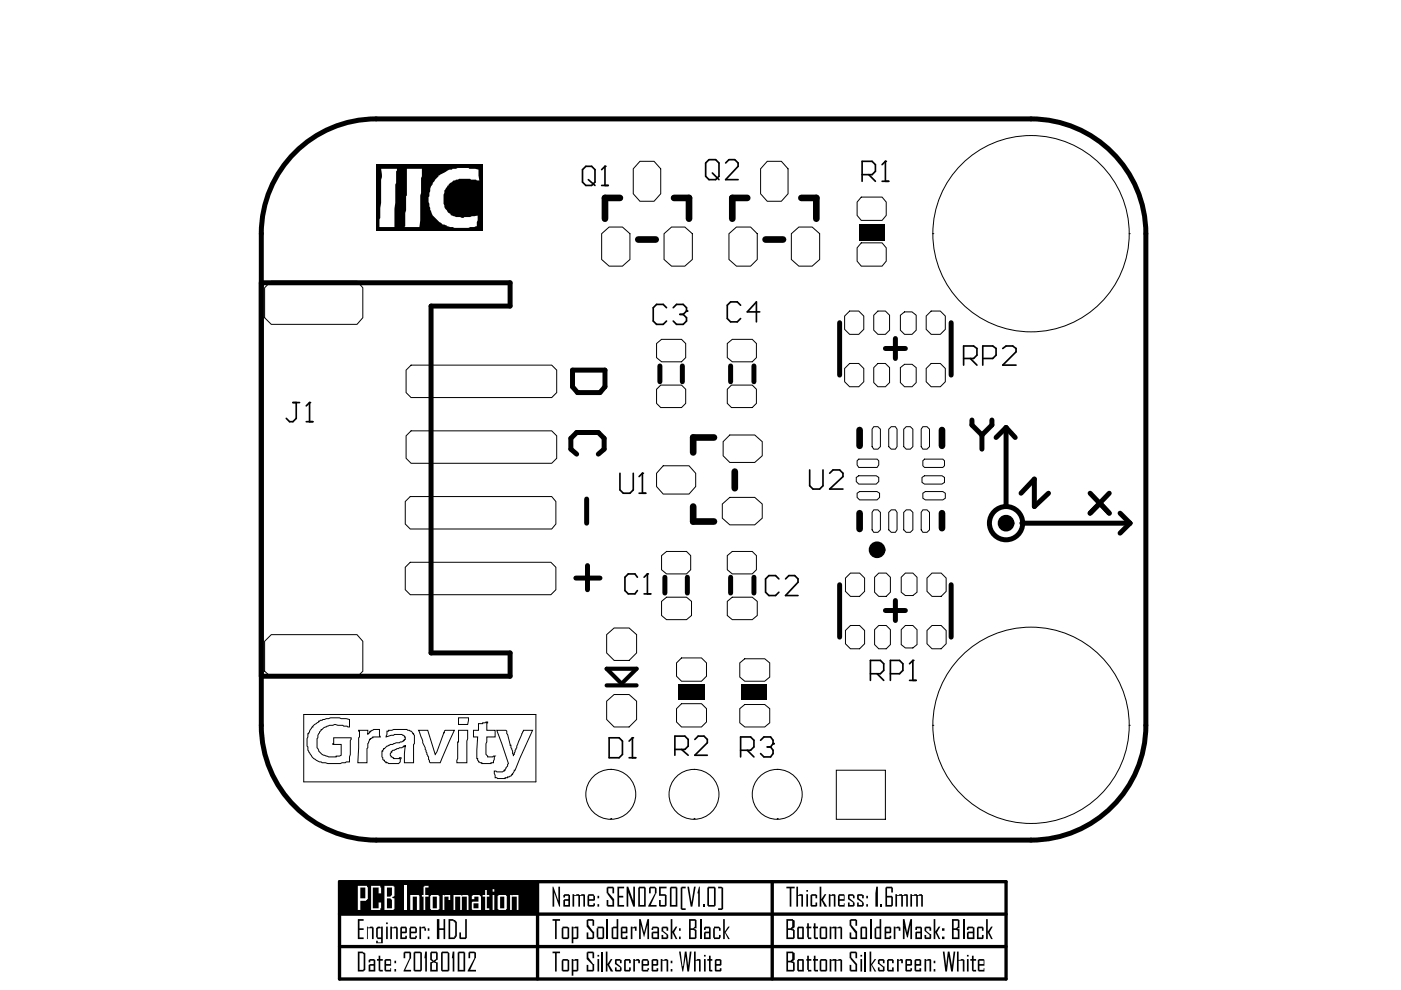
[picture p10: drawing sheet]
<svg xmlns="http://www.w3.org/2000/svg" width="297mm" height="210mm" viewBox="0 0 297 210" stroke-linecap="round" stroke-linejoin="round" font-family="sans-serif">
<path d="M72 186.9h141.3v20.7h-141.3zM72 193.8h141.3M114 186.9v20.7M163.7 186.9v20.7M72 200.7h141.3" fill="none" stroke="#000" stroke-width=".71"/>
<g fill="#000">
<path d="M75.9 194.9h1.2v.3h-.9v1.6h.9v.4h-.9v1.6h.9v.3h-1.2zM77.8 196.5h.2v.1h.3l.2-.1h.5v.1h.2v2.5h-.3v-2.3h-.9v2.3h-.2zM82.7 196.5h.4v.1l1.1-.1v.1h.1v2.5h-.3v-2.3h-.9v2.3h-.4zM88.9 196.5h.4v.1l.9-.1v.3h.1v.5h-.3v-.5h-.7v2.3h-.4zM92.6 194.9h.6v1.9h.8v-1.9h.4v4.2h-.4v-1.9h-.8v1.9h-.6zM98.6 194.9h.4v4h-.2v.2a1.59 1.59 0 0 1-1.4-.2v-1.2h.3v1.1h.9zM117.1 194.9h1.6v.3h-.7v3.9h-.3v-3.9h-.6zM117.1 188h.2l1.1 3v-3h.3v4.2h-.1l-1.1-3v3h-.4zM121.4 189.6h.3v.2h.4l.2-.2h.5v.2l1.1-.2 .1 .2v2.4h-.3v-2.3h-.7v2.3h-.4v-2.3h-.9v2.3h-.3zM124.4 195.1h.2v-.2h1.2v.2h.2v1.2h-.4v-1.1h-.9v.9l1.1 1.4h.2v1.4h-.2v.2h-1.4v-1.4h.3v1.1h.9v-.9l-1.2-1.4zM128.6 188.2h.2v-.2h1.2v.2h.2v1.2h-.3v-1h-.9v.8l1.2 1.4v1.6h-1.4v-.1h-.2v-1.3h.4v1.1h.9v-.9l-1.1-1.6h-.2zM130.9 188h1.4v.4h-1v1.5h.8v.4h-.8v1.6h1v.3h-1.4z"/>
<path d="M132.9 188h.3l1.1 3v-3h.3v4.2h-.3l-1.1-3v3h-.3zM133.7 196.5h.4v.1l.9-.1v.8h-.4v-.5h-.5v2.3h-.4zM135.5 194.9h.4l.7 2.8 .7-2.8h.3v4.2h-.3v-3l-.7 2.7-.7-2.7v3h-.4zM137.6 188.2h.2v-.2h1.1l.3 .4v1h-.2l-1 2.5h1.2v.3h-1.8l1.5-2.8v-1h-.9v1h-.4zM139.7 188h1.6v.4h-1.2v1.2h1v.2h.2v2.3h-.2v.1a1.59 1.59 0 0 1-1.4-.1v-1.3h.4v1.1h.9v-2h-1.3zM140.3 196.6h.1v-.1h1.1v.1h.2v.7h-.4v-.5h-.7v.5l1.1 .9v.7h-.2v.2h-1.2v-.9h.3v.6h.7v-.6l-1-.7zM142.2 194.9h.4v2.6l.7-1h.3l-.7 1.2 .7 1.4h-.3l-.7-1.4v1.4h-.4zM144.3 188.2h.2v-.2h.9v.4h-.7v4.2h.7v.3h-.9v-.1h-.2zM145.7 188h.4l.5 3.7 .5-3.7h.4l-.7 4.2h-.4zM148.2 188h.2v4.2h-.4v-2.8h-.2zM149.1 191.7h.3v.5h-.3zM151.4 196.5h1l.4 .3v.5h-.4v-.5h-.8v2h.8v-.6h.4l-.2 .9h-1.2l-.2-.3v-2h.2z"/>
<path d="M152.3 188h.7l.3 .2v4.6h-.2v.1h-.8v-.3h.7v-4.2h-.7zM153.3 194.9h.4v2.6l.7-1h.3l-.9 1.2 .9 1.4h-.3l-.7-1.4v1.4h-.4zM166.7 188h1.8v.4h-.7v3.8h-.4v-3.8h-.7zM168.8 188h.4v1.8l.3-.2h.6l.2 .2v2.4h-.4v-2.3h-.7v2.3h-.4zM171.1 195.8h.4v.7h.5v.3h-.5v2h.5v.3h-.7v-.3h-.2v-2h-.1v-.3h.1zM171.8 189.8h.2v-.2h1.1v.2h.2v.7h-.4v-.6h-.7v2h.7v-.6h.4v.8l-.2 .1h-1.1l-.2-.1zM172.5 195.8h.4v.7h.5v.3h-.5v2h.5v.3h-.7v-.2h-.2v-2.1h-.1v-.3h.1zM173.8 188h.3v2.6l.7-1h.4l-.7 1.2 .9 1.4h-.6l-.7-1.4v1.4h-.3zM175.7 189.6h.4v.2l.9-.2 .1 .2v2.4h-.3v-2.3h-.7v2.3h-.4zM175.9 196.5h.4v.1a1.15 1.15 0 0 1 1.2 0l.3-.1h.6v.1h.1v2.5h-.3v-2.3h-.9v2.3h-.3v-2.3h-.7v2.3h-.4zM179.8 189.8l.2-.2h.8l.4 .3v.6h-.4v-.6h-.7v.6l.9 .7v.1h.2v.8h-.2v.1h-1.2v-.9h.3v.6h.7v-.6l-1-.7zM180.1 195.1h.2v-.2h1.2v.2h.2v1.2h-.3v-1.1h-.9v.9l1.2 1.4v1.6h-1.4v-.2h-.2v-1.2h.4v1.1h.9v-.9l-1.1-1.6h-.2z"/>
<path d="M181.7 189.8l.2-.2h.9l.3 .2v.7h-.3v-.6h-.7v.6l.9 .7v.1h.1v.8h-.1v.1h-1.3v-.9h.4v.6h.7v-.6l-1.1-.7zM185.8 188h.3v4.2h-.5v-2.8zM186.7 191.7h.3v.5h-.3zM189.5 196.5h.3v.1l.9-.1v.1h.2v.7h-.4v-.5h-.7v2.3h-.3zM189.8 189.6h.4v.2h.3l.2-.2h.6v.2l1-.2 .2 .2v2.4h-.4v-2.3h-.7v2.3h-.3v-2.3h-.9v2.3h-.4zM191.4 194.9h.4l.5 2.8 .7-2.8h.4v4.2h-.4v-3l-.5 2.7h-.2l-.7-2.7 .2 .4v2.6h-.4zM193 189.6h.4v.2h.3l.2-.2h.5v.2l1.1-.2v.2h.2v2.4h-.4v-2.3h-.7v2.3h-.3v-2.3h-.9v2.3h-.4zM196 196.6h.2v-.1h1v.1h.2v.7h-.3v-.5h-.7v.5l1 .8v.8l-.2 .2h-1l-.2-.2v-.7h.4v.6h.7v-.6l-1.1-.9zM198 194.9h.3v2.6l.7-1h.4l-.7 1.2 .7 1.4h-.4l-.7-1.4v1.4h-.3zM207.1 196.6h.2v-.1h1.1v.1h.1v.7h-.3v-.5h-.7v2h.7v-.6h.3v.7l-.1 .2h-1.3zM209.1 194.9h.3v2.6l.7-1h.4l-.7 1.2 .7 1.4h-.4l-.7-1.4v1.4h-.3zM80.3 202.6h.3v.7h.6v.4h-.6v1.9h.6v.4h-.7v-.2h-.2v-2.1h-.4v-.4h.4z"/>
<path d="M85.6 201.9h.1v-.1h1.3v.1h.2a1.59 1.59 0 0 1-.2 1.4l-1.1 2.3h1.3v.4h-1.6l1.2-2.8v-1.1h-.9v1.1h-.3zM90.2 201.8h.3v4.2h-.3v-2.8h-.2zM96 201.8h.3v4.2h-.3v-2.8h-.2zM99.3 201.9h.2v-.1h1.1l.3 .1v1.3h-.2l-1 2.4h1.2v.4h-1.7l1.4-2.8v-1.1h-.9v1.1h-.4zM117.1 201.8h1.6v.3h-.7v3.9h-.3v-3.9h-.6zM124.4 201.9h.2v-.1h1.2v.1h.2v1.3h-.4v-1.1h-.9v.9l1.1 1.4h.2v1.4h-.2v.2h-1.4v-1.4h.3v1h.9v-1l-1.2-1.3zM128.4 201.8h.4v2.6l.7-1.1h.4l-.8 1.3 .9 1.4h-.5l-.7-1.4v1.4h-.4zM130.4 203.5l.2-.2h.8l.4 .2v.7h-.4v-.5h-.7v.5l.9 .7v.2h.2v.7h-.2v.2h-1l-.2-.2v-.7h.3v.5h.7v-.5l-1-.7zM132.3 203.5h.2v-.2h1.1v.2h.1v.7h-.3v-.5h-.7v1.9h.7v-.5h.3v.7h-.1v.2h-1.1l-.2-.2zM134.3 203.3h.3v.2l.9-.2v.2h.2v.7h-.4v-.5h-.7v2.3h-.3zM140.1 203.3h.3v.2l1.1-.2v.2h.2v2.5h-.4v-2.3h-.9v2.3h-.3zM144 201.8h.3l.4 3.3 .1-.3 .4-3h.4l.3 3.3 .4-3.3h.3l-.5 4.2h-.4l-.3-3.4-.6 3.4h-.1z"/>
<path d="M147.1 201.8h.4v1.7l.3-.2h.6l.2 .2v2.5h-.4v-2.3h-.7v2.3h-.4zM150.3 202.6h.4v.7h.3v.4h-.3v1.9h.3v.4h-.5l-.2-.2v-2.1h-.3v-.4h.3zM171.1 202.6h.4v.7h.5v.4h-.5v1.9h.5v.4h-.7v-.4h-.2v-1.9h-.1v-.4h.1zM172.5 202.6h.4v.7h.5v.4h-.5v1.9h.5v.4h-.7v-.2h-.2v-2.1h-.1v-.4h.1zM175.9 203.3h.4v.2a1.15 1.15 0 0 1 1.2 0l.3-.2h.6v.2h.1v2.5h-.3v-2.3h-.9v2.3h-.3v-2.3h-.7v2.3h-.4zM180.1 201.9h.2v-.1h1.2v.1h.2v1.3h-.3v-1.1h-.9v.9l1.2 1.4v1.6h-1.4v-.2h-.2v-1.2h.4v1h.9v-1l-1.1-1.4h-.2zM184.4 201.8h.3v2.6l.7-1.1h.4l-.9 1.3 .9 1.4h-.4l-.7-1.4v1.4h-.3zM186.1 203.5h.2v-.2h1.1v.2h.1v.7h-.3v-.5h-.7v.5l1 .7v.9l-.1 .2h-1.1v-.2h-.2v-.7h.4v.5h.7v-.5l-1.1-.7zM188.1 203.5h.2v-.2h1v.2h.2v.7h-.4v-.5h-.7v1.9h.7v-.5h.4v.9h-1.2v-.2h-.2zM190.2 203.3h.3v.2h.2a.44 .44 0 0 1 .7 0v.7h-.3v-.5h-.6v2.3h-.3zM196 203.3h.4v.2l.8-.2 .2 .2v2.5h-.3v-2.3h-.7v2.3h-.4zM199.9 201.8h.3l.4 3.3 .4-3.3h.3l.5 3.3 .4-3.3h.3l-.5 4.2h-.3l-.6-3.4-.3 3.4h-.4z"/>
<path d="M202.9 201.8h.3v1.7h.4l.2-.2h.5v.2h.2v2.5h-.4v-2.3h-.9v2.3h-.3zM206.1 202.6h.3v.7h.6v.4h-.6v1.9h.6v.4h-.8v-.2h-.1v-2.1h-.4v-.4h.4z"/>
<path d="M79.7 196.8a.67 .67 0 0 1 .9-.3v.1h.2v-.1h.4v3.5h-1.5v-.5h.4v.3h.7v-.7h-.7l-.2-.3h-.2zM80.1 197v1.8h.7v-2h-.5z"/>
<path d="M81.9 195.6h.3v.3h-.3zM81.9 196.5h.3v2.6h-.3z"/>
<path d="M84.9 196.6h.1v-.1h1.1v.1h.2v1.1l-.2 .2h-.9v.9h.7v-.4h.4v.5l-.2 .2h-1.2zM85.2 196.8v.7h.7v-.7z"/>
<path d="M87 196.5h1l.4 .3v.9l-.2 .2h-1v.9h.8v-.4h.4l-.2 .7h-1.2v-.2h-.2v-2.1zM87.2 196.8v.7h.8v-.7z"/>
<path d="M90.7 196.8h.3v.5h-.3zM90.7 198.6h.3v.5h-.3z"/>
<path d="M95.1 194.9h1.1v.2h.3v.1l.4 .2v3.2h-.2v.2a.56 .56 0 0 1-.7 .3h-.9zM95.4 195.2v3.6h.9v-.4h.2v-2.8h-.2l-.1-.4z"/>
<path d="M119.3 196.5a1.59 1.59 0 0 1 1.4 .1v2.3h-.2v.2h-1.2v-.2h-.2v-2.1zM119.4 196.8v2h.9v-2z"/>
<path d="M119.4 189.8h.2v-.2h1.1v.2h.2v2.4h-1.5v-1.4h.2v-.2h.9v-.7h-.7v.4h-.4zM119.8 191v.9h.7v-.9z"/>
<path d="M121.2 196.5h.4v.1l.3-.1h.7v2.4h-.2v.2h-.8v.9h-.4zM121.6 196.8v2h.7v-2z"/>
<path d="M124.7 189.6h1.1l.2 .3h.1v.9l-.1 .2h-1.1v.9h.9v-.4h.3v.6h-.1v.1h-1.3v-.1h-.1v-2.2zM124.9 189.9v.7h.9v-.7z"/>
<path d="M126.7 189.9h.3v.6h-.3zM126.7 191.7h.3v.5h-.3z"/>
<path d="M126.7 196.5h1.2v.1h.2v2.3h-.2v.2h-1.2v-.3h-.2v-2h.2zM126.9 196.8v2h.8v-2z"/>
<path d="M130.7 194.9h.4v4.2h-.4a.79 .79 0 0 1-1-.3v-2.2l.3-.1h.7zM130 196.8v2h.7v-2z"/>
<path d="M131.6 196.6h.2v-.1h1.1a1.59 1.59 0 0 1 .1 1.4h-1v.9h.7v-.4h.3v.7h-1.2v-.2h-.2zM132 196.8v.7h.7v-.7z"/>
<path d="M135.3 188.2h.2v-.2h1.2v.2h.2v4h-1.6zM135.7 188.4v3.5h.9v-3.5z"/>
<path d="M138.3 196.5a1.59 1.59 0 0 1 1.4 .1v2.5h-.5a.79 .79 0 0 1-1.1-.3v-1.1h.2v-.2h1.1v-.7h-.9v.4h-.4zM138.5 197.9v.9h.9v-.9z"/>
<path d="M142 188.2h.2v-.2h1.2v.2h.2v4h-1.6zM142.4 188.4v3.5h.9v-3.5z"/>
<path d="M144 196.8h.3v.5h-.3zM144 198.6h.3v.5h-.3z"/>
<path d="M146.1 194.9h1.4v.2h.2v1.7h-.4l-.2 .2h.4v.2h.2v1.7h-.2v.2h-1.4zM146.4 195.2v1.6h.6l.3-.3v-1.3zM146.4 197.2v1.6h.9v-1.5z"/>
<path d="M149.3 196.6h.1v-.1h1.1v.1h.2v2.5h-1.4v-1.4h.1v-.2h.9v-.7h-.7v.4h-.3zM149.6 197.9v.9h.7v-.9z"/>
<path d="M150 188.2h.1v-.2h1.5v.2h.1v3.9h-.1v.1h-1.5v-.1h-.1zM150.3 188.4v3.5h1.1v-3.5z"/>
<path d="M166.7 194.9h1.4v.2l.4 .1v1.4l-.5 .4h.3v.2h.2v1.7h-.2v.2h-1.6zM167.1 195.2v1.6h.5l.4-.3v-1.3zM167.1 197.2v1.6h1v-1.5z"/>
<path d="M169 196.6h.2v-.1h1.1l.1 .1v2.5a1.59 1.59 0 0 1-1.4-.2zM169.4 196.8v2h.7v-2z"/>
<path d="M171 188.7h.3v.4h-.3zM171 189.6h.3v2.6h-.3z"/>
<path d="M174 196.5h1.2v.1h.2v2.3h-.2v.2h-1.2v-.2h-.2v-2.1zM174.1 196.8v2h.9v-2z"/>
<path d="M177.8 189.6h1.1a1.59 1.59 0 0 1 .2 1.4h-1.1v.9h.9v-.4h.2v.7h-1.3v-.1h-.1v-2.2zM178 189.9v.7h.9v-.7z"/>
<path d="M182.4 196.6h.2v-.1h1.1v.1h.1v2.5h-1.4zM182.8 196.8v2h.7v-2z"/>
<path d="M183.7 189.9h.3v.6h-.3zM183.7 191.7h.3v.5h-.3z"/>
<path d="M186.5 194.9h.3v4.2h-.3a.79 .79 0 0 1-1.1-.3v-2h.2l.2-.3h.7zM185.8 196.8v2h.7v-2z"/>
<path d="M187.5 196.6l.2-.1h1.1v.1h.2v1.1l-.2 .2h-.9v.9h.7v-.4h.4v.5h-.2v.2h-1.3zM187.9 196.8v.7h.7v-.7z"/>
<path d="M187.7 188.2h.2v-.2h1.2v.2h.2v1h-.3v-.8h-.9v1.5h1v.2h.2v2h-.2v.1h-1.4zM188.1 190.3v1.6h.9v-1.6z"/>
<path d="M194.1 196.6l.2-.1h1v.1h.2v2.5h-1.4v-.2a1.59 1.59 0 0 1 .2-1.4h.8v-.7h-.7v.4h-.3zM194.4 197.9v.9h.7v-.9z"/>
<path d="M199.7 196.8h.5v.5h-.5zM199.7 198.6h.5v.5h-.5z"/>
<path d="M201.8 194.9h1.4v.2h.2v1.7h-.3v.2h.3v2.1h-1.6zM202.2 195.2v1.6h.5l.4-.3v-1.3zM202.2 197.2v1.6h.9v-1.5z"/>
<path d="M205 196.6h.2v-.1a1.59 1.59 0 0 1 1.4 .1v2.5h-1.4a1.59 1.59 0 0 1-.2-1.4h.2v-.2h1v-.7h-.8v.4h-.4zM205.4 197.9v.9h.8v-.9z"/>
<path d="M75.9 201.8h1v.1h.4v.2h.2v3.5l-.4 .2v.2h-1.2zM76.2 202.1v3.5h.7l.2-.1v-3.2h-.2v-.2z"/>
<path d="M78.2 203.5h.1v-.2h1.1v.2h.2v2.5h-.4v-.2v.2h-1v-1.4h.1v-.2h.9v-.7h-.7v.3h-.3zM78.5 204.8v.8h.7v-.8z"/>
<path d="M81.5 203.5h.2v-.2h1a1.59 1.59 0 0 1 .2 1.5h-1v.8h.8v-.3h.2v.7h-1.2v-.2h-.2zM81.9 203.7v.7h.8v-.7z"/>
<path d="M83.6 203.7h.4v.5h-.4zM83.6 205.5h.4v.5h-.4z"/>
<path d="M87.7 201.9h.2v-.1h1.2l.4 .1v3.9h-.2v.2h-1.4v-.2h-.2zM88 202.1v3.5h1.1v-3.5z"/>
<path d="M91.2 201.9h.2v-.1h1.2v.1h.2v1.6l-.5 .4 .5 .1v2h-1.6v-2l.5-.1-.5-.4zM91.6 202.1v1.2l.3 .4 .5-.4v-1.2zM91.6 204.2v1.4h.8v-1.4l-.5-.2z"/>
<path d="M93.5 201.9h.2v-.1h1.2l.4 .3v3.7h-.2v.2h-1.4v-.2h-.2zM93.9 202.1v3.5h1v-3.5z"/>
<path d="M97 201.9h.2v-.1h1.2v.1h.2v4.1h-1.6zM97.4 202.1v3.5h.9v-3.5z"/>
<path d="M119.3 203.3a1.59 1.59 0 0 1 1.4 .2v2.3h-.2v.2h-1.2v-.2h-.2v-2.1zM119.4 203.7v1.9h.9v-1.9z"/>
<path d="M121.2 203.3h.4v.2l.3-.2h.7v2.5h-.2v.2h-.8v.9h-.4zM121.6 203.7v1.9h.7v-1.9z"/>
<path d="M126.7 202.5h.3v.3h-.3zM126.7 203.3h.3v2.7h-.3z"/>
<path d="M136.2 203.3h1.1l.1 .4h.2v.9l-.2 .2h-1v.8h.9v-.3h.3l-.2 .7h-1.2v-.2h-.2v-2.1zM136.4 203.7v.7h.9v-.7z"/>
<path d="M138.1 203.5h.2v-.2h1.1v.2h.2v1.1l-.2 .2h-.9v.8h.7v-.3h.4v.5l-.2 .2h-1.1l-.2-.2zM138.5 203.7v.7h.7v-.7z"/>
<path d="M142.2 203.7h.4v.5h-.4zM142.2 205.5h.4v.5h-.4z"/>
<path d="M149.3 202.5h.3v.3h-.3zM149.3 203.3h.3v2.7h-.3z"/>
<path d="M151.6 203.5h.1v-.2h1.1v.2h.2v1.1l-.2 .2h-.9v.8h.7v-.3h.4v.5l-.2 .2h-1.1l-.1-.2zM151.9 203.7v.7h.7v-.7z"/>
<path d="M166.7 201.8h1.4v.1l.4 .2v1.4l-.5 .4h.3v.1h.2v1.8h-.2v.2h-1.6zM167.1 202.1v1.6h.5l.4-.4v-1.2zM167.1 204v1.6h1v-1.4z"/>
<path d="M169 203.5h.2v-.2h1.1l.1 .2v2.5h-1.2v-.2h-.2zM169.4 203.7v1.9h.7v-1.9z"/>
<path d="M174 203.3h1.2v.2h.2v2.3h-.2v.2h-1.2v-.2h-.2v-2.1zM174.1 203.7v1.9h.9v-1.9z"/>
<path d="M182.4 202.5h.4v.3h-.4zM182.4 203.3h.4v2.7h-.4z"/>
<path d="M192 203.5l.1-.2h1.1v.2h.2v1.1l-.2 .2h-.9v.8h.7v-.3h.4v.5h-.2v.2h-1.1l-.1-.2zM192.3 203.7v.7h.7v-.7z"/>
<path d="M193.9 203.5h.2v-.2h1v.2h.2v1.3h-1v.8h.7v-.3h.3v.7h-1.2v-.2h-.2zM194.3 203.7v.7h.7v-.7z"/>
<path d="M198 203.7h.3v.5h-.3zM198 205.5h.3v.5h-.3z"/>
<path d="M205 202.5h.4v.3h-.4zM205 203.3h.4v2.7h-.4z"/>
<path d="M207.3 203.5h.2v-.2h1a1.59 1.59 0 0 1 .2 1.5h-1v.8h.8v-.3h.2v.7h-1.2v-.2h-.2zM207.7 203.7v.7h.8v-.7z"/>
</g>
<path d="M128.8 194.9v4.2M148.6 194.9v4.2M184.7 194.9v4.2M204.3 194.9v4.2M127.7 201.8v4.2M183.5 201.8v4.2" fill="none" stroke="#000" stroke-width=".35"/>
<path d="M72 186.9h41.8v6.9h-41.8z" fill-rule="evenodd" fill="#000"/>
<g fill="#fff">
<path d="M78.7 187.8h1.9v.4h.2v1.2h-.5v-1.2h-1.3v4.4h1.3v-1.3h.5v1.3h-.2v.3h-1.9z"/>
<path d="M85.7 187.8h.6v5.1h-.6z"/>
<path d="M87 189.8h.5v.1v-.1h1.2l.2 .1v3h-.5v-2.8h-.9v2.8h-.5z"/>
<path d="M89.8 188h.2v-.2h.9v.4h-.7v1.6h.7v.3h-.7v2.8h-.4v-2.8h-.3v-.3h.3z"/>
<path d="M93.9 189.8h.3v.1l.2-.1h1v1h-.3v-.7h-.9v2.8h-.3z"/>
<path d="M96.2 189.8h.3v.1v-.1h1.2l.2 .1a1.5 1.5 0 0 1 1.4 0v3h-.3v-2.8h-1.1v2.8h-.3v-2.8h-1.1v2.8h-.3z"/>
<path d="M102.9 188.7h.3v1.1h.5v.3h-.5v2.5h.5v.3h-.8v-2.8h-.6v-.3h.6z"/>
<path d="M108.2 189.8h.3v.1l.2-.1h1.2v3.1h-.3v-2.8h-1.1v2.8h-.3z"/>
<path d="M75.9 187.8h1.9l.2 .4v2.4l-.4 .2v.2h-1.2v1.9h-.5zM76.4 188.2v2.3h1.1v-2.3z"/>
<path d="M81.5 187.8h2v.2h.1v1.9l-.5 .4 .5 .2v2.3h-.1v.1h-2zM82 188.2v1.9h.7l.4-.3v-1.6zM82 190.5v2.1h1.1v-1.8l-.4-.3z"/>
<path d="M91.2 189.9h.2v-.1h1.6v.1h.2v2.9h-.2v.1h-1.6v-.1h-.2zM91.7 190.1v2.5h.9v-2.5z"/>
<path d="M100 189.9h.2v-.1h1.4l.4 .3v2.8h-1.8l-.2-.1v-1.5l.2-.1h1.2v-1.1h-.8v.5h-.6zM100.4 191.5v1.1h1v-1.1z"/>
<path d="M104.4 188.5h.4v.6h-.4zM104.4 189.8h.4v3.1h-.4z"/>
<path d="M105.5 189.9h.2v-.1h1.6v.1h.1v2.9h-.1v.1h-1.6v-.1h-.2zM106 190.1v2.5h.9v-2.5z"/>
</g>
<g fill="none" stroke="#000" stroke-width=".21">
<path d="M135.7 34.2h3l1.4 1.6v5.3l-1.4 1.6h-3l-1.4-1.6v-5.3zM162.7 34.2h3l1.4 1.6v5.3l-1.4 1.6h-3l-1.4-1.6v-5.3zM127.6 49.5l1.5-1.4h2.9l1.6 1.4v5.5l-1.6 1.4h-2.9l-1.5-1.4zM140.8 49.5l1.6-1.4h2.8l1.6 1.4v5.5l-1.6 1.4h-2.8l-1.6-1.4zM154.6 49.5l1.5-1.4h3l1.5 1.4v5.5l-1.5 1.4h-3l-1.5-1.4zM167.8 49.5l1.6-1.4h2.8l1.6 1.4v5.5l-1.6 1.4h-2.8l-1.6-1.4zM182.6 41.8h4.4l.9 1v2.9l-.9 1h-4.4l-.9-1v-2.9zM182.6 51.5h4.4l.9 1v2.9l-.9 1h-4.4l-.9-1v-2.9zM197.8 49.5h.1M197.8 49.5a20.8 20.8 0 0 0 20.8 20.9 20.8 20.8 0 0 0 20.8-20.9M197.8 49.5a20.8 20.8 0 0 1 20.8-20.8 20.8 20.8 0 0 1 20.8 20.8M239.4 49.5h.1"/>
<path d="M56.1 61l1.4-1.4h18.2l1.2 1.4v6.4l-1.2 1.4h-18.2l-1.4-1.4zM86.1 78.5l1.1-1.1h29.8l1 1.1v4.7l-1 1.1h-29.8l-1.1-1.1zM139.2 72.8l1.1-.9h4.2l.9 .9v3l-.9 .9h-4.2l-1.1-.9zM154.2 72.8l1.1-.9h4.2l.9 .9v3l-.9 .9h-4.2l-1.1-.9zM179.1 78.1l1-1h2l1 1v2.8l-1 1.1h-2l-1-1.1zM179.1 67l1-1h2l1 1v2.8l-1 1.1h-2l-1-1.1zM185.3 77.9l.8-.8h1.6l.9 .8v3.2l-.9 .9h-1.6l-.8-.9zM185.3 66.8l.8-.8h1.6l.9 .8v3.2l-.9 .9h-1.6l-.8-.9zM190.9 77.9l.9-.7h1.6l.9 .7v3.2l-.9 .9h-1.6l-.9-.9zM190.9 66.8l.9-.7h1.6l.9 .7v3.2l-.9 .9h-1.6l-.9-.9zM196.4 67l1-1h2l1 1v2.8l-1 1.1h-2l-1-1.1zM196.4 78.1l1-1h2l1 1v2.8l-1 1.1h-2l-1-1.1z"/>
<path d="M86.1 92.4l1.1-1.1h29.8l1 1.1v4.8l-1 1h-29.8l-1.1-1zM139.2 82.5l.9-.9h4.4l.9 .9v3l-.9 .9h-4.4l-.9-.9zM140.6 98.8h5.5l1.4 1.5v2.9l-1.4 1.6h-5.5l-1.4-1.6v-2.9zM153.3 93.6l1.4-1.4h5.3l1.6 1.4v3l-1.6 1.5h-5.3l-1.4-1.5zM154.2 82.5l.9-.9h4.4l.9 .9v3l-.9 .9h-4.4l-.9-.9zM181.7 97.7l.4-.4h3.9l.3 .4v.9l-.3 .5h-3.9l-.4-.5zM185.3 90.5h.8l.6 .5v3.7l-.6 .5h-.8l-.4-.5v-3.7zM188.4 91l.6-.5h.8l.4 .5v3.7l-.4 .5h-.8l-.6-.5zM191.6 91l.5-.5h.9l.5 .5v3.7l-.5 .5h-.9l-.5-.5zM195.7 90.5h.8l.6 .5v3.7l-.6 .5h-.8l-.4-.5v-3.7zM195.7 97.7l.3-.4h3.9l.3 .4v1.1l-.3 .3h-3.9l-.3-.3zM85.9 106.3l1.1-1h30l.9 1v4.8l-.9 1.1h-30l-1.1-1.1z"/>
<path d="M140.3 117.8l1-.9h4.3l.8 .9v3l-.8 .9h-4.3l-1-.9zM153.1 106.9l1.6-1.4h5.3l1.6 1.4v3l-1.6 1.4h-5.3l-1.6-1.4zM154.2 117.8l1.1-.9h4.2l.9 .9v3l-.9 .9h-4.2l-1.1-.9zM181.5 101.2l.6-.3h3.7l.5 .3v.9l-.5 .5h-3.7l-.6-.5zM181.7 104.6l.6-.4h3.7l.5 .4v.9l-.5 .5h-3.7l-.6-.5zM185.3 108.1h.8l.6 .5v3.7l-.6 .6h-.8l-.4-.6v-3.7zM188.4 108.6l.6-.5h.8l.4 .5v3.7l-.4 .6h-.8l-.6-.6zM191.6 108.6l.5-.5h.9l.5 .5v3.7l-.5 .6h-.9l-.5-.6zM195.5 101.2l.5-.3h3.7l.5 .3v1.1l-.5 .3h-3.7l-.5-.3zM195.7 108.1h.8l.6 .5v3.7l-.6 .6h-.8l-.4-.6v-3.7zM195.7 104.6l.5-.4h3.7l.5 .4v1l-.5 .4h-3.7l-.5-.4zM56.1 136l1.4-1.4h18.2l1.2 1.4v6.3l-1.2 1.3h-18.2l-1.4-1.3z"/>
<path d="M85.9 120.3l1.1-1.1h29.8l1.1 1.1v4.7l-1.1 1.1h-29.8l-1.1-1.1zM128.6 134.6l1.6-1.5h3.2l1.6 1.5v3.8l-1.6 1.6h-3.2l-1.6-1.6zM140.3 127.5l1-.9h4.3l1 .9v3l-1 .9h-4.3l-1-.9zM154.2 127.5l1.1-.9h4.2l1.1 .9v3l-1.1 .9h-4.2l-1.1-.9zM179.3 133.7l1-1.1h2l1 1.1v2.8l-1 1.1h-2l-1-1.1zM179.3 122.6l1-1.1h2l1 1.1v2.8l-1 1h-2l-1-1zM185.4 122.4l.9-.9h1.6l.9 .9v3.2l-.9 .8h-1.6l-.9-.8zM185.4 133.5l.9-.9h1.6l.9 .9v3.2l-.9 .9h-1.6l-.9-.9zM191.1 122.4l.9-.9h1.5l.9 .9v3.2l-.9 .7h-1.5l-.9-.7zM191.1 133.5l.9-.9h1.5l.9 .9v3.2l-.9 .7h-1.5l-.9-.7zM196.5 122.6l1.1-1.1h1.9l1.1 1.1v2.8l-1.1 1h-1.9l-1.1-1zM196.5 133.7l1.1-1.1h1.9l1.1 1.1v2.8l-1.1 1.1h-1.9l-1.1-1.1z"/>
<path d="M64.4 151.5h49.2v14.3h-49.2zM66.2 154.1h.1l.2-.3 .5-.4a4.2 4.2 0 0 1 2.2-1 10.8 10.8 0 0 1 3.8 0l1.1 .1v1.6l-1.2-.1-.2-.2h-1.1a1.15 1.15 0 0 0-1.2 0 2.8 2.8 0 0 0-2.1 .9 2.03 2.03 0 0 0-.9 1.6 3.1 3.1 0 0 0 1.2 3.8 3.7 3.7 0 0 0 2.3 .4l1.4-.4v-2.3h-1.7v-.1h.1v-1.3h3.8v.4l-.2 .2v3l-.2 .5v1h-.4a12.9 12.9 0 0 1-6 0 3.8 3.8 0 0 1-2.4-2.8 6.4 6.4 0 0 1 0-3zM76 154.8h2v.9a2.15 2.15 0 0 1 2.5-1v1.2l.1 .4h-1.6v.1l-.5 .2a6.3 6.3 0 0 0-.7 3.2v1.9h-1.9l.1-5.3 .2-.1v-1.3h-.2zM82 155a11.9 11.9 0 0 1 4.3-.3l.3 .1a1.39 1.39 0 0 1 1.1 .9l.2 .2v1.8l-.2 .1v3.9h-2l.2-3.7v.2h-.3v.2l-.4 .1h-.5l-1.1 .6h-.3l-.2 .3a.65 .65 0 0 0-.3 .8 .65 .65 0 0 0 .7 .5v.1h1.2v-.1h.3l-.1 .3a.76 .76 0 0 1-.3 .8 .76 .76 0 0 1-.8 .1h-.2a2.15 2.15 0 0 1-2.4-1.1 1.76 1.76 0 0 1 .7-2.4l.8-.6h.6l.7-.3 1.2-.2 .7-.5v-.2a1.03 1.03 0 0 0-1.4-.9h-.9l-.1 .2h-.6l-1 .4zM88.7 154.8h2l1.6 5.2 .3-.6 1.4-4h.2v-.4l.2-.2h1.9l-3 6.9h-2.1l-.2-.2-.1-1-.4-.5-.3-1.5-.6-1v-.4zM97.2 152.2h2.1l-.1 1.4h-2zM97.2 154.8h2v1.8l-.2 .5v4.6h-2.1l.1-.9zM101.4 153.4h.9v-.1l1.1-.2v.2h-.2v1.5h1.8v1.5h-1.8l-.2 2.9a.95 .95 0 0 0 .6 1.3h.8l.2-.2h.4l-.2 .2-.2 1.2h-.5v.2h-1.9v-.2l-.8-.2-.1-.7h-.2l.2-4.5h-.9v-1.5h1zM105.3 154.8h2l.1 .2v.5l.2 .2 .6 2.3h.1v.5l.4 .7 .2 1.1v-.3h.1l.2-.9 .4-.6v-.3l1.2-2.8a.71 .71 0 0 1 1.1-.6h1l-3.7 8.5h-.2l-.3 .7a.95 .95 0 0 1-1.1 .7v.2h-.5v.2h-1.6l-.2-.2h-.3l-.2-1.4h.4a1.86 1.86 0 0 0 1.5 0l.4-.2 .2-.5a.56 .56 0 0 0 .3-.7l.2-.2zM128.6 148.7l1.6-1.4h3.2l1.6 1.4v3.8l-1.6 1.6h-3.2l-1.6-1.6zM143.4 140.6l1.1-1.1h4.2l1.1 1.1v2.8l-1.1 1h-4.2l-1.1-1zM143.4 150.3l1.1-1.1h4.2l1.1 1.1v2.8l-1.1 1h-4.2l-1.1-1z"/>
<path d="M156.8 140.6l1.1-.9h4.2l1.1 .9v3l-1.1 .8h-4.2l-1.1-.8zM156.8 150.3l1.1-.9h4.2l1.1 .9v3l-1.1 .8h-4.2l-1.1-.8zM197.8 153.8h.1M197.8 153.8a20.8 20.8 0 0 0 20.8 20.8 20.8 20.8 0 0 0 20.8-20.8M197.8 153.8a20.8 20.8 0 0 1 20.8-20.8 20.8 20.8 0 0 1 20.8 20.8M239.4 153.8h.1M129.5 173.5h.1M129.5 163.1h.1M147.1 173.5h.1M147.1 163.1h.1M164.8 173.5h.1M164.8 163.1h.1"/>
<path d="M177.3 163.3h10.4v10.4h-10.4z"/>
<circle cx="129.5" cy="168.4" r="5.3"/>
<circle cx="147.1" cy="168.4" r="5.3"/>
<circle cx="164.8" cy="168.4" r="5.3"/>
</g>
<g fill="none" stroke="#000" stroke-width="1.1">
<path d="M62.5 32.3a24.3 24.3 0 0 1 17.2-7.1h138.9a24.3 24.3 0 0 1 24.3 24.3v104.3a24.3 24.3 0 0 1-24.3 24.3h-138.9a24.3 24.3 0 0 1-24.3-24.3v-104.3a24.3 24.3 0 0 1 7.1-17.2zM55.4 60h52.8v4.9h-16.8v73.5h16.8v5h-52.8M121.4 78.5h6.9v3.5l-1.1 1.2h-4.8l-1-1.2zM139.9 77.6v3.3M144.7 77.6v3.3M154.9 77.6v3.3M159.8 77.6v3.3M178 68.4v11.1M187.7 73.9h4.3M189.8 71.8v4.2M201.7 68.4v11.1M122.3 96.3l-1.3-1.1v-2.3l1.3-1.2h4.6l1.2 1.2v2.3l-1.2 1.1"/>
<path d="M206.1 89.1v1l2.1 2.1M208.2 92.2v3M210.3 89.1v1l-2.1 2.1M213.3 90.6l1.9 2.2M213.3 90.6l-2.1 2.2M213.3 90.6v16.8M124.4 105.8v5.1M124.6 119.9v5.1M216.5 104.6l2.8-3v5.8l3-2.8M216.7 110.9h22.9M231.1 104.6l4.1 4.2-2-2.1-2.1 2.1 4.1-4.2M237.5 108.8l2.1 2.1"/>
<path d="M239.6 110.9l-2.1 2.1M122.1 122.6h5.1M141 122.4v3.3M145.7 122.4v3.3M154.9 122.4v3.3M159.8 122.4v3.3M178 124v11.1M187.7 129.4h4.3M189.8 127.3v4.3M201.7 124v11.1"/>
</g>
<path d="M128.6 141.8h6.4l-3.2 3.2zM128.6 145.3h6.4" fill="none" stroke="#000" stroke-width=".88"/>
<g fill="none" stroke="#000" stroke-width="1.4">
<path d="M131.4 42h-3.1v4.4M135.3 50.8h3.7M142.9 42h3.2v4.4M158.4 42h-3.1v4.4M162.3 50.8h3.7M169.9 42h3.2v4.4M151.4 92.8h-4.4v3.1M155.8 100v3.5M182.3 91.2v3.3M199.7 91.2v3.3M147 107.4v3.2h4.4M182.3 108.8v3.4"/>
<path d="M199.7 108.8v3.2"/>
</g>
<g fill="#000">
<path d="M79.7 34.9h22.6v14.1h-22.6z" fill-rule="evenodd"/>
<path d="M182.1 47.4h5.4v3.6h-5.4z" fill-rule="evenodd"/>
<path d="M143.8 145.1h5.6v3.4h-5.6z" fill-rule="evenodd"/>
<path d="M157.2 145.1h5.5v3.4h-5.5z" fill-rule="evenodd"/>
</g>
<g fill="none" stroke="#000" stroke-width=".35">
<path d="M204.3 76h2.1l.7-.7v-1.4l-.7-.5h-2.1v4M205.7 76l1.4 1.4M208.4 76h2.1l.7-.7v-1.4l-.7-.5h-2.1v4M212.6 73.9l.7-.5h1.4l.7 .5v.7l-2.8 2.8h2.8M62.1 85.4h1.4M62.8 85.4v3.3l-.7 .7h-.7l-.7-.7M64.9 89.4h1.4M64.9 86.1l.7-.7v4M171.7 99.6v3.4l.7 .7h1.4l.7-.7v-3.4M131.4 100.3v3.6l.7 .7h1.5l.7-.7v-3.6M135.5 104.6h1.4M135.5 101l.7-.7v4.3"/>
<path d="M175.9 100.3l.7-.7h1.4l.7 .7v.7l-2.8 2.7h2.8M135.1 122.4l-.5-.7h-1.4l-.7 .7v2.8l.7 .7h1.4l.5-.7M136.6 125.9h1.4M136.6 122.4l.7-.7v4.2M165.1 122.7l-.7-.7h-1.4l-.7 .7v2.9l.7 .7h1.4l.7-.7M166.6 122.7l.7-.7h1.2l.7 .7v.7l-2.6 2.9h2.6M129.1 156.4h2.2l.7 .7v2.9l-.7 .7h-2.2zM133.4 157.1l.7-.7v4.3M143.1 158.9h2.1l.7-.7v-1.4l-.7-.7h-2.1v4M144.5 158.9l1.4 1.2M147.3 156.8l.7-.7h1.3l.7 .7v.7l-2.7 2.6h2.7M157 159.1h2.1l.7-.7v-1.4l-.7-.7h-2.1v4.2"/>
<path d="M158.4 159.1l1.4 1.4M161.3 157l.7-.7h1.4l.5 .7v.7l-.5 .7M162.7 158.4h.7M163.4 158.4l.5 .7v.7l-.5 .7h-1.4l-.7-.7M133.4 160.7h1.4"/>
</g>
<g fill="#000">
<circle cx="65.6" cy="85.4" r=".18"/>
<circle cx="136.2" cy="100.3" r=".18"/>
<circle cx="137.3" cy="121.7" r=".18"/>
<circle cx="134.1" cy="156.4" r=".18"/>
<circle cx="163.9" cy="157.7" r=".18"/>
</g>
<g fill="#fff">
<path d="M80.8 35.8h3.4v.3l-.2 .2v2.5l-.2 .3-.2 9h-3.1v-1.5l.1-.4v-2.1l.2-1.1v-4.9a3.6 3.6 0 0 0 0-2.3z"/>
<path d="M86.3 35.8h3.2v1.6l-.2 .3v3.2l-.2 .5v5.3l-.2 1.4h-3.2l.2-.1 .2-6.4 .2-.2z"/>
<path d="M93 37.2l1.4-.7a1.47 1.47 0 0 1 1.4-.5l.2-.2h.7l.3-.2h2.3l.2 .2h1.2l.7 .2 .2 2.3-1.4-.2a6.8 6.8 0 0 0-4.2 .3l-.2 .2a3.9 3.9 0 0 0-1.8 3.7 2.68 2.68 0 0 0 .7 2.3l.9 1.1 1.1 .3 1.6 .2 .1-.2h1.3l1.7-.3h-.1l-.2 2.3h-.2a13.6 13.6 0 0 1-6.2 0v-.2h-.1a4.8 4.8 0 0 1-2.5-1.8 2.03 2.03 0 0 1-.7-1.4h-.2l-.3-1.8v-1l.1-.2 .2-1.6 .4-.9h.1v-.3l1.3-1.4z"/>
</g>
<g fill="none" stroke="#000" stroke-width=".35">
<path d="M123.5 36l.7-.7h1.2l.7 .7v2.6l-.7 .7h-1.2l-.7-.7zM124.7 38.1l1.4 1.2M127.6 39.3h1.4M127.6 36l.7-.7v4M149.6 34.6l.7-.7h1.4l.7 .7v2.8l-.7 .7h-1.4l-.7-.7zM151 36.7l1.4 1.4M153.8 34.6l.8-.7h1.2l.7 .7v.7l-2.7 2.8h2.7M182.8 37h2.1l.7-.7v-1.4l-.7-.7h-2.1v4.2M184.2 37l1.4 1.4M187 34.9l.7-.7v4.2M187 38.4h1.4M141.3 65.2l-.7-.7h-1.4l-.7 .7v2.9l.7 .7h1.4l.7-.7"/>
<path d="M142.7 65.2l.7-.7h1.4l.8 .7v.8l-.8 .7M144.1 66.7h.7M144.8 66.7l.8 .7v.7l-.8 .7h-1.4l-.7-.7M157 64.7l-.7-.7h-1.4l-.7 .7v2.8l.7 .7h1.4l.7-.7M161.1 66.1h-2.7l2-2.1v4.2M184.5 142.8h2.2l.7-.7v-1.4l-.7-.7h-2.2v4.3M186 142.8l1.4 1.5M188.8 142.8h1.9l.7-.7v-1.4l-.7-.7h-1.9v4.3M192.8 140.7l.7-.7v4.3M192.8 144.3h1.5"/>
</g>
<g fill="#000">
<circle cx="128.3" cy="35.3" r=".18"/>
<circle cx="187.7" cy="34.2" r=".18"/>
<circle cx="145.6" cy="66" r=".18"/>
<circle cx="193.5" cy="140" r=".18"/>
</g>
<g fill="none" stroke="#000" stroke-width="1.8">
<circle cx="186" cy="116.6" r=".88"/>
<circle cx="213.3" cy="110.9" r=".88"/>
</g>
<circle cx="213.3" cy="110.9" r="3.5" fill="none" stroke="#000" stroke-width="1.1"/>
</svg>
